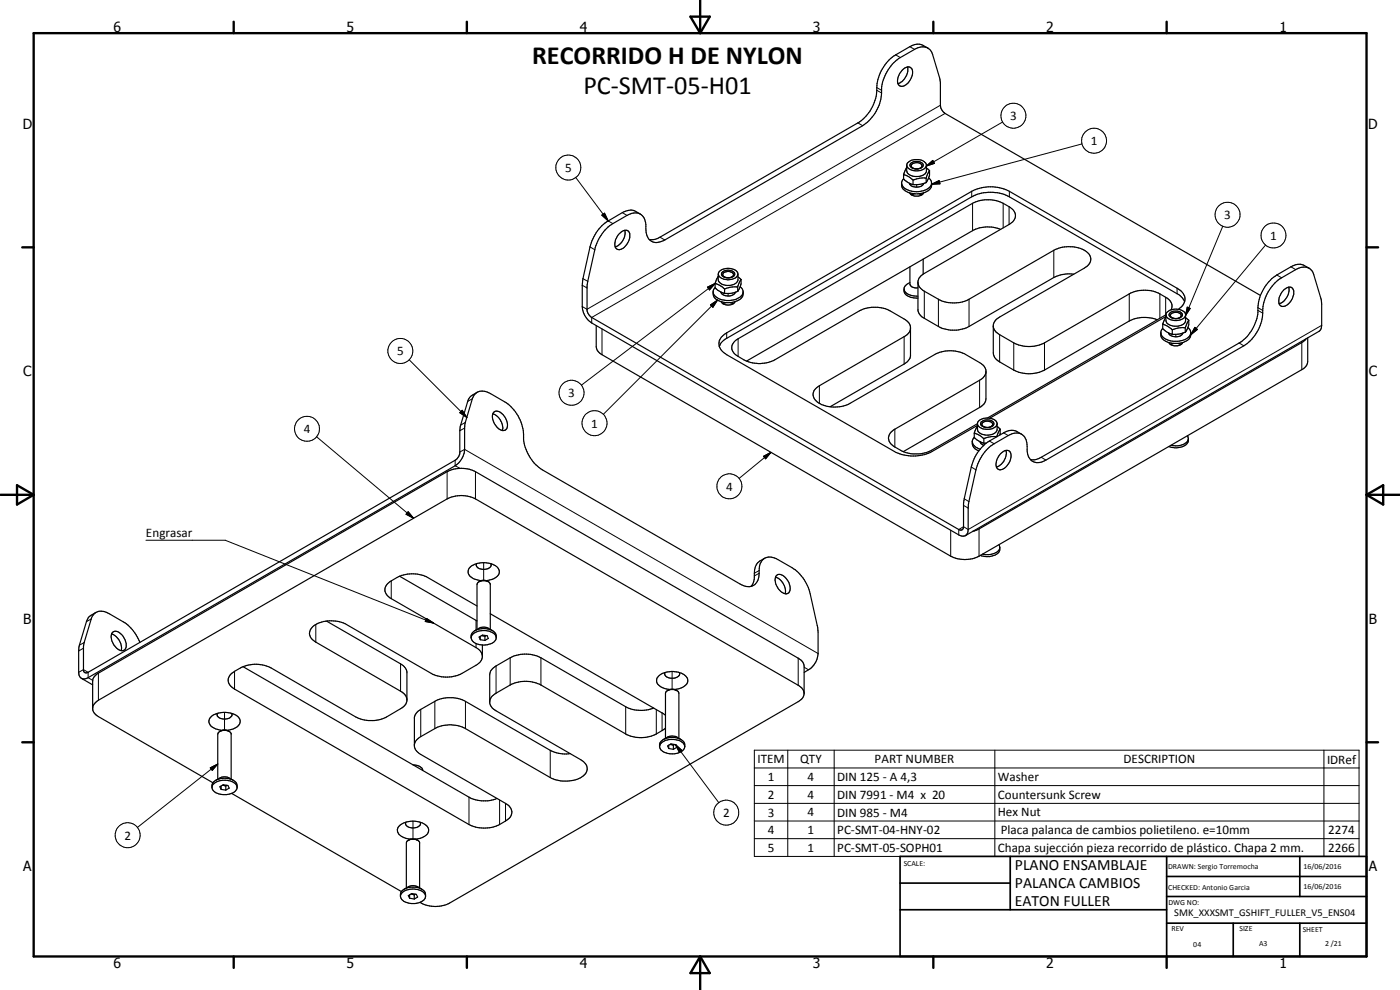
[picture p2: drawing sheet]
<svg xmlns="http://www.w3.org/2000/svg" width="420mm" height="297mm" viewBox="0 0 420 297" stroke-linecap="round" stroke-linejoin="round" font-family="sans-serif">
<defs><g id="words">
<g font-size="7.9">
<text x="159.7" y="19.3">RECORRIDO H DE NYLON</text>
<text x="175.1" y="28.3">PC-SMT-05-H01</text>
</g>
<g font-size="4.7">
<text x="304.6" y="261.1">PLANO ENSAMBLAJE</text>
<text x="304.6" y="266.5">PALANCA CAMBIOS</text>
<text x="304.6" y="271.9">EATON FULLER</text>
</g>
<g font-size="4.2">
<text x="34" y="9.6">6</text>
<text x="104" y="9.6">5</text>
<text x="174" y="9.6">4</text>
<text x="244" y="9.6">3</text>
<text x="314" y="9.6">2</text>
<text x="384" y="9.6">1</text>
<text x="6.8" y="38.7">D</text>
<text x="410.6" y="38.7">D</text>
<text x="7" y="112.9">C</text>
<text x="410.8" y="112.9">C</text>
<text x="7" y="187.1">B</text>
<text x="410.8" y="187.1">B</text>
<text x="7" y="261.4">A</text>
<text x="410.8" y="261.4">A</text>
<text x="34" y="290.4">6</text>
<text x="104" y="290.4">5</text>
<text x="174" y="290.4">4</text>
<text x="244" y="290.4">3</text>
<text x="314" y="290.4">2</text>
<text x="384" y="290.4">1</text>
</g>
<g font-size="3.9">
<text x="303.1" y="36">3</text>
<text x="327.4" y="43.5">1</text>
<text x="169.6" y="51.5">5</text>
<text x="367.4" y="65.7">3</text>
<text x="381.2" y="71.9">1</text>
<text x="119.2" y="106.6">5</text>
<text x="170.5" y="119.2">3</text>
<text x="91.2" y="130">4</text>
<text x="177.4" y="128.3">1</text>
<text x="217.9" y="147.2">4</text>
<text x="43.8" y="161">Engrasar</text>
<text x="227.3" y="229">ITEM</text>
<text x="240.1" y="229">QTY</text>
<text x="262.5" y="229">PART NUMBER</text>
<text x="337.2" y="229">DESCRIPTION</text>
<text x="398.3" y="229.1">IDRef</text>
<text x="230.4" y="234.3">1</text>
<text x="230.4" y="239.6">2</text>
<text x="242.4" y="234.3">4</text>
<text x="242.4" y="239.6">4</text>
<text x="251.3" y="234.3">DIN 125 - A 4,3</text>
<text x="251.3" y="239.6">DIN 7991 - M4 x 20</text>
<text x="299.5" y="234.4">Washer</text>
<text x="299.5" y="239.7">Countersunk Screw</text>
<text x="217" y="245.1">2</text>
<text x="230.4" y="245">3</text>
<text x="242.4" y="244.9">4</text>
<text x="251.3" y="245">DIN 985 - M4</text>
<text x="299.5" y="244.9">Hex Nut</text>
<text x="37.3" y="251.9">2</text>
<text x="230.4" y="250.2">4</text>
<text x="242.4" y="250.3">1</text>
<text x="251.3" y="250.3">PC-SMT-04-HNY-02</text>
<text x="300.3" y="250.4">Placa palanca de cambios polietileno. e=10mm</text>
<text x="398.6" y="250.3">2274</text>
<text x="230.4" y="255.6">5</text>
<text x="242.4" y="255.6">1</text>
<text x="251.3" y="255.6">PC-SMT-05-SOPH01</text>
<text x="299.5" y="255.7">Chapa sujección pieza recorrido de plástico. Chapa 2 mm.</text>
<text x="398.6" y="255.6">2266</text>
</g>
<text font-size="3.1" x="352.4" y="275">SMK_XXXSMT_GSHIFT_FULLER_V5_ENS04</text>
<g font-size="2.4">
<text x="271.2" y="259.7">SCALE:</text>
<text x="350.6" y="260.8">DRAWN: Sergio Torremocha</text>
<text x="391.2" y="260.6">16/06/2016</text>
<text x="350.6" y="267">CHECKED: Antonio Garcia</text>
<text x="391.2" y="266.7">16/06/2016</text>
<text x="350.6" y="271.4">DWG NO:</text>
<text x="351.6" y="279.3">REV</text>
<text x="372" y="279.4">SIZE</text>
<text x="391" y="279.6">SHEET</text>
<text x="358.1" y="284.1">04</text>
<text x="377.9" y="283.8">A3</text>
<text x="397.7" y="283.8">2 /21</text>
</g>
</g></defs>
<g fill="none" stroke="#000" stroke-width=".3">
<path d="M268.8 16.5l1.4 .8M273 14l1.5 .8M257.5 36.9l1.4 .8M263.1 26.3l1.5 .8M263.1 27.1l1.5 .8M282.2 31.6l-106 61.2-1.5-.8M283.6 34l-106 61.2v1.7M300.9 36.6l-22.9 13.2M172.8 53.3l9.7 13M275.1 55.4v.7M278 49.8l1.9-1.7 .5 .9zM279.6 55.3l2.2-1.1 .3 1z"/>
<path d="M291.6 57.4v1.7M302.9 57.4v1.7M324.7 43.2l-45.1 12.1M177.1 74.1l1.4 .8M180.6 64.6l.8-.6 1.1 2.3zM182.5 66.3l1.4 .8M186.8 63.8l1.4 .8M198.1 71.2l1.4 .8M291.9 61v8.2M301.1 61v7.4M302.8 62v5.4M316.3 75.1v8.2"/>
<path d="M367 67.9l-11.2 26.8M379.8 73.5l-22.4 27M174.7 85.6l1.5 .8M175 83.6l1.4 .8M180.7 98.7v7.7M212.3 86.1l2.3-1.1-1.7 2zM213.2 91.5l2.1-1.5-1.4 2.2zM214.6 85l-40.1 30.6M215.3 90l-34.3 34.3M218.1 99.9v1.6M218.5 88.1v.7M277.4 87.4v8.1"/>
<path d="M281.6 89.8v8.2M290.8 89.8v8.2M338.9 88.2v8.1M348.1 88.2v7.3M349.8 89.2v5.3M353.3 86.5v1.6M356.3 92.2l.9 .3-1.4 2.2zM358.6 98.2l.8 .6-2 1.7zM377.5 92.3l1.5 .8M377.5 93.1l1.5 .8M383.2 82.5l1.4 .9M387.4 80.1l1.5 .8"/>
<path d="M396.7 97.6l-106.1 61.3-1.4-.9-1.5 .9v1.6M122.8 107.9l17.3 17.4M141.8 119.6l-1.4 .8M221.5 101.6v5.3M245.9 115.7v5.3M271.3 101v8.2M294 114.1v8.2M300 100.4v8.2M304.2 102.9v8.1M313.5 102.9v8.1M352.9 100.3v.7M371.9 102.9l1.4 .9"/>
<path d="M390.7 102.8v8.1M95 131.1l29.1 24.4M136.6 138.1v1.6l1.4 .8M138 135.6l1.4-.8 106.1 61.3M138 123.8l.7-.7 1.4 2.2zM138.7 123.1l1.4 2.2-2.1-1.5zM139.4 128.4l-1.4 .8M139.6 126.7l-1.4 .9M229.1 136.9l2.3-1.2-1.6 2zM231.4 135.7l-9.6 7.9M268.6 128.8v5.3M296.9 132.3l1.5 .8"/>
<path d="M301.2 129.9l1.4 .8M312.5 137.2l1.4 .8M122.5 153.5l1.6 2-2.2-1.2zM134.2 141.5v8.2M142.7 141.5v8.2M285.3 159.1v7.8M289.2 151.6l1.4 .8M289.4 149.6l1.4 .9M291.5 140.1l1.4 .9M293.8 158.7v8.2M43.8 162.1h23.8l62.5 24.8M117.4 174.3v5.3"/>
<path d="M145.1 168.8v5.3M227.8 171.2l-1.4 .8M227.8 172l-1.4 .8M25 194.5l-1.4 .8M25.3 192.8l-1.5 .8M27.4 185.7l-1.5 .8M94.8 187.4v5.3M120.2 199.2v8.2M128 185.5l2.1 1.4-2.5-.4zM142.9 186.1v2.9M142.9 193.1v1.2M148.9 199.8v8.2"/>
<path d="M153.1 197.4v8.1M162.3 197.4v8.1M239.6 197.5v8.1M23.6 201.7l1.4-.8 1.4 .8v1.6l1.4 .8M29.5 202v8.1M67.4 213.7v5.3M70.4 201.4v5.4M126.3 212.9v8.1M130.5 210.4v8.2M139.7 210.4v8.2M187.8 212v8.2M197 212.9v7.3"/>
<path d="M198.7 213.9v5.3M201.7 201.5v5.3M241.3 200.2l1.3 .8M63.1 230.4l2.3-1.2-1.7 1.9zM65.4 229.2l-24.2 19.1M140.7 239.2v8.2M165.1 225.1v8.2M202.8 223.4l1.8 1.7-.7 .6zM202.8 223.4l12.9 17.4M226.4 225.1h181.5v31.9h-181.5zM226.4 230.4h181.5M226.4 235.7h181.5"/>
<path d="M236.4 225.1v31.9M250.3 225.1v31.9M298.6 225.1v31.9M397.3 225.1v31.9M123.9 246.4v5.3M149.9 240v7.4M151.7 241v5.3M226.4 241h181.5M226.4 246.3h181.5M226.4 251.6h181.5"/>
<circle cx="304.2" cy="34.7" r="3.8"/>
<circle cx="170.6" cy="50.3" r="3.8"/>
<circle cx="328.3" cy="42.2" r="3.8"/>
<circle cx="368.4" cy="64.4" r="3.8"/>
<circle cx="382.2" cy="70.6" r="3.7"/>
<circle cx="120.1" cy="105.3" r="3.8"/>
<circle cx="171.5" cy="117.9" r="3.8"/>
<circle cx="92.2" cy="128.6" r="3.8"/>
<circle cx="178.4" cy="127" r="3.7"/>
<circle cx="218.9" cy="145.9" r="3.8"/>
<circle cx="38.3" cy="250.6" r="3.8"/>
<circle cx="218" cy="243.8" r="3.8"/>
</g>
<g fill="none" stroke="#000" stroke-width=".35">
<path d="M278.4 14.4l.6 .5 .7 1 2.3 7.6 .2 1.2 .1 7.5 .4 .9 .9 .9 94.7 54.6M278.4 14.4a4 4 0 0 0-3.9 .4l-4.3 2.5a12.6 12.6 0 0 0-5.7 11.2 12.6 12.6 0 0 1-5.6 9.2l-59.4 34.3a3.7 3.7 0 0 1-4.7-.1M278.5 14.4l-1.4-.8a3.9 3.9 0 0 0-4.1 .4l-4.2 2.5a12.8 12.8 0 0 0-5.8 11.7 12.7 12.7 0 0 1-5.5 8.7l-59.4 34.3-1.5 .6-1.8 .1M270.7 21.1a1.76 1.76 0 0 1 3.1-.2 4.4 4.4 0 0 1-3.3 5 2 2 0 0 1-.9-3zM272.4 20.1a4.5 4.5 0 0 1-2.9 5M271.2 53.6a2.57 2.57 0 0 0 1.6 4.2 5.8 5.8 0 0 0 6.7-1.6l.1-1.3M271.2 52.4l1.4 .6 1.4 1M271.2 52.4v1.3l1.4 1.1 1.4 .6M272.1 50.2l-.9 2.2M272.1 49.7a3.6 3.6 0 0 0 5.1 1.1l.8-1.1M272.3 48.9l.7-.5a4.4 4.4 0 0 1 3.8-.2l1.1 1 .1 2.3a3.7 3.7 0 0 1-5.8 .2l-.1-2.3zM273 55v.2"/>
<path d="M273 57.9l.5 .5M273 55.2a2.78 2.78 0 0 0 4.1 0M273.1 55.1l-.1 .1M273.3 49.1l.9-.6 1.4-.1a1.31 1.31 0 0 1 1.4 1.5 2.52 2.52 0 0 1-3.9-.2zM273.7 49.3a2.18 2.18 0 0 1 3 .3 1.41 1.41 0 0 1-2.2 1 .85 .85 0 0 1-.8-.4 .85 .85 0 0 1 0-.9zM274 54v1.4M274.5 58.1l-1 .4M275.7 58.1l.9 .4M277.1 55.1v.1M277.1 57.9a2.36 2.36 0 0 1-3.1 .8l-.5-.3M277.2 55l-.1 .2M277.9 53.5a7.5 7.5 0 0 0-3.9 .5"/>
<path d="M277.9 54.8a8.2 8.2 0 0 1-3.9 .6M277.9 53.5v1.3M278 50.4l1 .8M278.7 53.3a1.98 1.98 0 0 1 .8 2.1 1.98 1.98 0 0 1-1.5 1.5 6 6 0 0 1-7.2-1.2l-.2-.6M278.7 53.3l-.8 1.5M279 51.2l-1.1 2.3M279 51.2v1.3l-.3 .8M185.9 70.1a1.86 1.86 0 0 1 2.9-.5 4.2 4.2 0 0 1-3.2 5.3 2.15 2.15 0 0 1-.7-3.4zM187.5 69.1a4.5 4.5 0 0 1-2.9 5M192.2 64.3a4.1 4.1 0 0 1 1.6 4.4 4.6 4.6 0 0 0 1 3.2M192.2 64.3a3.9 3.9 0 0 0-4 .3l-4.3 2.5a13 13 0 0 0-5.4 7.8l-2.3 11v7.2l.3 .9 .8 1.1 110.4 63.8a.89 .89 0 0 0 1 .1 .89 .89 0 0 0 .5-1v-7.3l2.3-10.6a13.1 13.1 0 0 1 4.4-7.1M192.2 64.3a4.1 4.1 0 0 0-4.9-.8l-4.8 2.8a12.3 12.3 0 0 0-5.4 7.8l-2.2 10-.2 7.9a6.3 6.3 0 0 0 2.9 4.9l110.1 63.6a1.71 1.71 0 0 0 2 .2 1.71 1.71 0 0 0 .9-1.8v-7.4l2.3-10.5a12.9 12.9 0 0 1 5.5-7.9l4.2-2.4a4.1 4.1 0 0 1 4-.4"/>
<path d="M277.1 77.7v4.5M300.3 68.8a9.9 9.9 0 0 0-8.4 .4l-67.8 39.1M178.9 97.7v6.3a3 3 0 0 0 1.8 2.4l104.6 60.5a9.6 9.6 0 0 0 8.5 0l96.9-56a2.95 2.95 0 0 0 1.8-2.4v-7.1M214.6 86.3a2.54 2.54 0 0 0 1.7 4.2 6.7 6.7 0 0 0 6-.8l.6-.9 .1-1.3M214.6 85l1.5 .6 1.4 1.1M214.6 85v1.4l1.8 1.2M215.5 82.9l-.9 2.1M216.4 87.6a2.66 2.66 0 0 0 4.2 .3M216.4 87.6l1.1 .5M216.4 90.6a2.69 2.69 0 0 0 4.2 0M216.6 87.8l-.2 .1M216.7 81.7a2.54 2.54 0 0 1 3.8 .4 1.39 1.39 0 0 1-1.5 1.3h-1a1.15 1.15 0 0 1-1.2-.4 1.15 1.15 0 0 1-.1-1.3z"/>
<path d="M217.1 82a2.11 2.11 0 0 1 3 .3 1.81 1.81 0 0 1-3.2 .3zM217.5 86.7v1.4M217.9 90.8l-1 .3M219.1 90.8l1 .3M220.5 87.8l.1 .1M220.7 87.7l-.1 .2M221.4 86.1a7.9 7.9 0 0 0-3.9 .6M221.4 86.1v1.3M221.4 87.4l-2 .6-1.9 .1M221.5 83.1l.9 .8M221.5 82.2v1.7a3.3 3.3 0 0 1-4.6 1.5l-1.2-1-.1-2.3a3.6 3.6 0 0 1 5.3-.9 1.43 1.43 0 0 1 .4 1.6 1.43 1.43 0 0 1-1.4 .9 3.8 3.8 0 0 1-4.3-1.1v-.3M222.2 86a1.83 1.83 0 0 1 0 3.1 6.2 6.2 0 0 1-8-.8l-.2-.6"/>
<path d="M222.4 83.9l-1 2.2M222.4 83.9v1.3l-1 2.2M271.3 86.7a2.29 2.29 0 0 0 2 2.5l2.2 .3M273.1 80.1v5.2a1.88 1.88 0 0 0 2.4 1.1M273.1 84.8l-.7 .3a1.71 1.71 0 0 0-1 1.9 1.71 1.71 0 0 0 1.5 1.4l2.6 .5M273.3 98.6a3.2 3.2 0 0 1-2 2.4l-25.4 14.7a2.76 2.76 0 0 0-1.9 2.5 2.76 2.76 0 0 0 1.7 2.7 10.1 10.1 0 0 0 9.4 .1l25.5-14.7a10.1 10.1 0 0 1 9.2 0l4.2 2.5a3.2 3.2 0 0 1 1.9 2.5v8.3a3.1 3.1 0 0 1-1.9 2.7l-22.9 13.2M275.5 84.9l.3 1 1.2 1.2 4.6 2.7a10.1 10.1 0 0 0 9.2 0l25.5-14.7a9.4 9.4 0 0 1 10.4 1 2.72 2.72 0 0 1-1.3 4.3l-26.5 15.5-.8 1.7v8.3a3.1 3.1 0 0 0 1.9 2.7l4.2 2.4a10.2 10.2 0 0 0 9.3 0l25.4-14.7a10.4 10.4 0 0 1 8.4-.3M322.3 82.3a10.6 10.6 0 0 0-6 1l-25.5 14.7a9.8 9.8 0 0 1-9.2 0l-4.2-2.5a3.5 3.5 0 0 1-1.9-2.3v-8.7a3.4 3.4 0 0 1 1.9-2.5l25.4-14.6a2.82 2.82 0 0 0 2-2.7 2.82 2.82 0 0 0-2-2.7 10.5 10.5 0 0 0-10.9-1l-70.4 40.6a2.79 2.79 0 0 0-1.9 2.7 2.79 2.79 0 0 0 1.9 2.6l1.8 1.1a10.1 10.1 0 0 0 9.2 0l25.4-14.7a10.2 10.2 0 0 1 9.2 0l4.7 2.7 .9 .9 .4 .6 .2 9.3-.2 .7-1 1.2-.8 .5-22.2 12.8M348.9 97.3l1.5 .6 1.4 1M348.9 97.3v1.3a5.8 5.8 0 0 0 2.9 1.7M349.9 95l-52.9 30.5M349.9 94.5l-53.6 30.9"/>
<path d="M349.9 94.6a3.4 3.4 0 0 0 4.4 1.4l.9-.5 .6-.9M349.9 95.2l-1 2.1M350.1 93.9a3.9 3.9 0 0 1 5.7 .2v2.3a3.7 3.7 0 0 1-5.8 .2l-.1-2.2zM350.7 99.9a2.64 2.64 0 0 0 4.2 .2M350.9 100l-.1 .1M351.1 94l.9-.6 1.4-.1a1.1 1.1 0 0 1 1.2 .5 1.1 1.1 0 0 1-.1 1.3 2.53 2.53 0 0 1-3.7-.5zM351.4 94.2a1.97 1.97 0 0 1 3.1 .5 1.85 1.85 0 0 1-3.3-.2zM351.5 93a2.79 2.79 0 0 0-1.7-3.8l-1.7-1a10.1 10.1 0 0 0-9.2 0l-25.4 14.7a10.2 10.2 0 0 1-9.3 0l-4.2-2.5a3.4 3.4 0 0 1-1.9-2.4M351.8 98.9v1.4M353.6 92.8a3.4 3.4 0 0 0 2-3.3 3.4 3.4 0 0 0-2.3-3l-50.4-29.1a12.5 12.5 0 0 0-11.3 0l-73.5 42.5a3.7 3.7 0 0 0-2.3 4M354.9 100v.1M355 99.9l-.1 .2"/>
<path d="M355.5 90.6l-.1-.4a4.7 4.7 0 0 0-2.1-2.1l-50.4-29a12.3 12.3 0 0 0-11.3 0l-74 42.7-1.1 1-.6 1.1M355.7 98.3a7.8 7.8 0 0 0-3.9 .6M355.7 99.7l-.3 .1a7.3 7.3 0 0 1-3.6 .5M355.7 98.3v1.4M355.8 95.3l1 .8M356.5 98.3a2.54 2.54 0 0 1 .8 2.6 2.54 2.54 0 0 1-2.2 1.8 6 6 0 0 1-6.5-1.4l-.2-.5a2.37 2.37 0 0 1 .5-2.3M356.8 96.1l-1.1 2.2M356.8 96.1v1.4l-1.1 2.2M357.4 99.9a3.9 3.9 0 0 1-4 2.5 4.4 4.4 0 0 1-5-2.4M385.4 86.9a1.61 1.61 0 0 1 2.7 .1 4.1 4.1 0 0 1-3.3 4.9l-.4-.1a3.2 3.2 0 0 1 .4-4.3zM386.7 86.1a4.4 4.4 0 0 1-2.8 5M392.9 80.5l-1.5-.8a3.9 3.9 0 0 0-4 .4l-4.2 2.4a13 13 0 0 0-5.7 11.8 12.6 12.6 0 0 1-5.6 8.6l-59.4 34.3-2 .8-1.2-.1"/>
<path d="M143.2 117.7l-2 1.3-.7 1.1-2.4 7.8-.1 8a3.3 3.3 0 0 1-1.4 2.2l-110.2 63.6-.7 .2-.4-.1-.3-.6 .1-7.6 2.3-7.9a3.3 3.3 0 0 1 5.4-1.6l4.2 2.5a12.3 12.3 0 0 1 5 6.1M215.8 103.9l1 1.6 1.3 .9 50.3 29.1a12.3 12.3 0 0 0 11.3 0l13.7-7.9M295.9 111.6a3.4 3.4 0 0 1-1.9 2.5l-25.4 14.7a2.82 2.82 0 0 0-2 2.6 2.82 2.82 0 0 0 2 2.7 10.5 10.5 0 0 0 10.9 1l13.9-8M350.8 102.8l.6 .7 1 .3 1.6-.2 .9-.8M352.2 103l-.9 .4M353.5 103l.9 .4M392 101.6l-1.3 1.2-96.9 55.9-1.9 .7M147.9 124.2a4.6 4.6 0 0 1 2.9 5M148.2 123.7a1.87 1.87 0 0 1 2.7 .7 3.5 3.5 0 0 1 .8 4.6 3.1 3.1 0 0 1-3.5-2.3 2.88 2.88 0 0 1 0-3zM291.8 132.6a3 3 0 0 0 2.4 2.1M292.4 131.2a2.47 2.47 0 0 0 1.4 4.1M292.4 130l1.8 .7 1.1 .9"/>
<path d="M292.4 130v1.3l1.4 1.1 1.5 .6M293.4 127.8l-1 2.2M293.4 127.3a3.4 3.4 0 0 0 4.3 1.4l1.2-.8 .3-.6M293.7 126.3a4.1 4.1 0 0 1 5.4 .2l.1 2.6a3.7 3.7 0 0 1-5.8 .2v-2.3zM294.2 132.5l.3 .6 .8 .5M294.3 132.6l-.1 .2M294.5 126.6a2.53 2.53 0 0 1 3.8 .4 1.38 1.38 0 0 1-1.5 1.3h-1a1.26 1.26 0 0 1-1.3-1.7zM294.9 126.9a1.98 1.98 0 0 1 3 .4 1.82 1.82 0 0 1-1.7 1 1.82 1.82 0 0 1-1.5-1.1zM295.3 133h.6M295.3 131.6v1.4M299.2 131h-1.6l-2.3 .6M299.2 131v.1"/>
<path d="M299.2 128l1 .8M300.2 128.8l-1 2.2M300.2 128.8l-.2 1.7M300.3 136.1a1.86 1.86 0 0 1 2.9-.4 4.1 4.1 0 0 1-3.2 5.3 2.08 2.08 0 0 1-.8-3zM301.9 135.1a4.6 4.6 0 0 1-2.9 5M306.6 130.3a4 4 0 0 1 1.7 3.7 4.8 4.8 0 0 0 1 3.9M306.6 130.3a4.6 4.6 0 0 0-2.6-1.2l-1.4 .1-.9 .4-5.8 3.4M309.3 137.9a3.5 3.5 0 0 0 4.6 .1l59.4-34.2a12.9 12.9 0 0 0 5.7-11.9 12.5 12.5 0 0 1 5.6-8.5l4.3-2.5a3.3 3.3 0 0 1 5.4 1.5l2.3 7.9 .1 7.3-.2 1-.5 .7-106.2 61.4M356.4 130.8l.2 .8M356.6 131.6a2.78 2.78 0 0 1-3.1 2.7l-.9 .1-1.8-.4M356.6 131.6a3.4 3.4 0 0 1-3.8 2.2l-1.4-.2M119.9 172.9l23.3 13.4"/>
<path d="M143 169.1a1.33 1.33 0 0 0 1.5 1.7 2.12 2.12 0 0 0 2.9-1.5l-.1-.2M143.8 174.5a2.36 2.36 0 0 1 3.3 .7v13.6M144.4 174.2a3.9 3.9 0 0 1-3.9-2.5 2.9 2.9 0 0 1 2.8-2.7 5.8 5.8 0 0 1 6.4 1.8 2.1 2.1 0 0 1-1.5 2.8l-2.3 .6M146.5 174.5a2.29 2.29 0 0 0-3.3 .9v13.4M225.4 175.9h-1.8l-1.4-.6-59.4-34.3a12.8 12.8 0 0 1-5.8-11.8 12.8 12.8 0 0 0-5.5-8.6l-4.3-2.5a3.4 3.4 0 0 0-5.4 1.5l-2.3 8-.1 7.2a6.3 6.3 0 0 1-2.8 4.9l-110.2 63.6a1.73 1.73 0 0 1-1.9 .2 1.73 1.73 0 0 1-.9-1.8v-6.4l.2-1.7 2.1-7.1 .6-1.2 2.3-1.5M229.5 167.5a3.9 3.9 0 0 1 4 .4l4.2 2.4a12.5 12.5 0 0 1 5.5 7.9l2.2 10 .1 7.9a6.1 6.1 0 0 1-2.9 4.9l-1.3 .8M229.5 167.5a4.4 4.4 0 0 0-1.7 4.5 3.5 3.5 0 0 1-2.4 3.9M229.5 167.5a4.3 4.3 0 0 0-3.1 4.5l-.2 2.4-.8 1.5M232.7 173.2a4.5 4.5 0 0 1 2.9 4.9M233 172.7a2.37 2.37 0 0 1 3.3 1.3 3.2 3.2 0 0 1 .2 4 2.49 2.49 0 0 1-3-1.6 3.2 3.2 0 0 1-.5-3.7zM299.8 163.4a2.24 2.24 0 0 1-2 3.4l-1.8 .2-1.8-.4M300 164.5a4.3 4.3 0 0 1-5.2 1.7"/>
<path d="M33.5 190.2a4.4 4.4 0 0 1 2.9 5M33.6 189.9a1.54 1.54 0 0 1 2.3 0 4.1 4.1 0 0 1 1.6 5 1.86 1.86 0 0 1-2.8-.7 4 4 0 0 1-1.1-4.3zM98 186.4l22.2 12.8 1.5 1.4 .4 .9v8.7l-.3 1-1.2 1.2-5 2.9a10.2 10.2 0 0 1-8.8-.2l-25.4-14.7a10.1 10.1 0 0 0-9.2 0l-1.8 1a2.82 2.82 0 0 0-1.9 2.7 2.82 2.82 0 0 0 1.9 2.7l70.3 40.6a10.5 10.5 0 0 0 9.2 0l1.8-1.1a2.79 2.79 0 0 0 1.9-2.6 2.79 2.79 0 0 0-1.9-2.7l-25.4-14.6-1.6-1.5-.3-1v-8.7l.2-.7 .9-1.1 5-3a9.8 9.8 0 0 1 9.2 0l25.4 14.7a9.7 9.7 0 0 0 6 1M142.1 189.5a5 5 0 0 1 6.7 .7 2.3 2.3 0 0 1-2.2 3.1 4.3 4.3 0 0 1-5.1-1.5 1.92 1.92 0 0 1 .6-2.3zM142.5 189.2l1.3-.7a3.1 3.1 0 0 1 2.8 0l1.2 .7M143.2 181.8l-14.9-8.5a10.3 10.3 0 0 0-10.9 1 2.82 2.82 0 0 0-1.9 2.7 2.82 2.82 0 0 0 1.9 2.6l25.9 15 1.1 1.1 .4 1.1M144.1 191.9l-.3-.8 1-.6 1.4 .3 .3 .8-1 .6M144.1 190.9v1M144.1 191.9l1.4 .3M144.5 190.7l1 .2M144.8 193.5v3.6a3.4 3.4 0 0 1-1.9 2.5l-4.3 2.5a10.1 10.1 0 0 1-9.2 0l-25.4-14.7a9.4 9.4 0 0 0-10.5 1 2.64 2.64 0 0 0 1.3 4.3l25.8 14.9 1.2 1.2 .3 1M145.5 190.9v1.3"/>
<path d="M145.8 190.7l-.3 .2M147.1 184.1l52.6 30.5M148.9 191.1a4 4 0 0 0-4.8-1.8 3.1 3.1 0 0 0-2.7 2M24.5 203.5l3.3 2M27.8 212.6l.5 1.3 1.2 1.1 34.4 19.9M65.2 214a1.34 1.34 0 0 0 1.5 1.7 2.67 2.67 0 0 0 2.9-1.1l-.1-.6M66 219.5a2.43 2.43 0 0 1 2.8 0M66.7 219.1l-2-.4a2.19 2.19 0 0 1-1.4-3.6 6.6 6.6 0 0 1 8.4 .3 2.39 2.39 0 0 1-2.1 3.4l-1.5 .3M72.9 200l68.3 39.4a10.6 10.6 0 0 0 5.8 .8l2.2-.6M147 210.4a3.2 3.2 0 0 1 1.9-2.4l4.2-2.5a10.2 10.2 0 0 1 9.2 0l25.5 14.7a10.1 10.1 0 0 0 9.2 0l2.7-1.8M196.2 212.4a10.3 10.3 0 0 1-8.4-.4l-25.5-14.6a10.2 10.2 0 0 0-9.2 0l-4.9 2.9a2.68 2.68 0 0 0-1.2 2.2v8.3l.8 1.7 26.5 15.5a2.86 2.86 0 0 1 1.9 2.8 2.86 2.86 0 0 1-2.1 2.6 10.5 10.5 0 0 1-9-.1l-25.4-14.7a9.8 9.8 0 0 0-9.2 0l-4.7 2.7-1.1 1.2-.3 1M199.6 201.8a1.43 1.43 0 0 0 1.8 1.7 1.96 1.96 0 0 0 2.6-1.5l-.1-.2"/>
<path d="M200.3 207.2a2.49 2.49 0 0 1 2.8 0M201 206.9a4 4 0 0 1-3.9-2.5 2.96 2.96 0 0 1 2.8-2.7 6.1 6.1 0 0 1 6.4 1.8 2.28 2.28 0 0 1-1.9 2.9l-1.9 .5M241.3 208.1a3.1 3.1 0 0 0-1.7-2.5l-96.9-55.9a9.6 9.6 0 0 0-8.5 0l-104.7 60.4-1.2 1.1-.5 1.4M241.3 208.1v-8.2l-.2-1-.8-.9-97.6-56.5a9.6 9.6 0 0 0-8.5 0l-104.7 60.5a3 3 0 0 0-1.7 2.4v8.2M241.3 208.1a2.94 2.94 0 0 1-1.7 2.4l-104.7 60.5a9.2 9.2 0 0 1-8.8-.3M64.7 234.1l1.8-.9 .7-.1 1 .1 1.9 .9M65.4 233.8v-13.5a2.41 2.41 0 0 1 4-.2v13.7M66.4 236.9l-.4-.8 1-.6 1.4 .2 .4 .8-1 .6M66.4 235.8v1.1M66.4 236.9l1.4 .2M66.7 235.6l1.1 .2M67.8 235.8v1.3"/>
<path d="M68 235.6l-.2 .2M69.5 238l51 29.5M71.2 236.1a3.4 3.4 0 0 0-3.5-2 3.5 3.5 0 0 0-4.1 2.1 3 3 0 0 0 3.4 2.2 3.5 3.5 0 0 0 4.2-2.1 2.71 2.71 0 0 0-3.1-2.7 3.8 3.8 0 0 0-4.4 1.8l-.1 .9M123.9 229.5a2.71 2.71 0 0 1 3 1.7M197.9 224a2.46 2.46 0 0 1 2.7-2.6 4.8 4.8 0 0 1 4.8 1.5l.1 1.1M198.3 223.1a5.2 5.2 0 0 1 7 .2 1.71 1.71 0 0 1-1.3 2.4 4.9 4.9 0 0 1-5.9-1.2l-.2-.6zM199.1 221.9l1.2-.8a3.5 3.5 0 0 1 2.8 0l1.3 .8M199.7 221.5v-13.5a2.39 2.39 0 0 1 3.6-.7l.4 .7v13.5M200.7 224.6l-.3-.8 1-.6 1.4 .2 .3 .8-1 .6M200.7 223.6v1M200.7 224.6l1.4 .2M201.1 223.4l1 .2"/>
<path d="M202.1 223.6v1.2M202.4 223.4l-.3 .2M121.8 246.7a1.44 1.44 0 0 0 1.8 1.7 2.44 2.44 0 0 0 2.6-1.1l-.1-.6M122.5 252.1a2.49 2.49 0 0 1 2.9 0M123.2 251.8a3.6 3.6 0 0 1-4-2.8 3.9 3.9 0 0 1 3.9-2.6 5.1 5.1 0 0 1 5.5 2.3 2.36 2.36 0 0 1-2 2.6l-1.9 .5M121.3 266.8l1.2-.7a3.1 3.1 0 0 1 2.9 0l1.2 .7M122 266.4v-13.5a2.37 2.37 0 0 1 3.8-.4l.1 13.9M122.9 269.5l-.4-.8 1.1-.6 1.4 .3 .3 .8-1 .5M122.9 268.5v1M122.9 269.5l1.4 .2M123.3 268.3l1 .2M124.3 268.5v1.2"/>
<path d="M124.6 268.3l-.3 .2M127.7 268.7a4.2 4.2 0 0 0-5.2-1.7 2.21 2.21 0 0 0-2.2 2.4 4.5 4.5 0 0 0 5.6 1.4 2.24 2.24 0 0 0 1.8-2.4 2.24 2.24 0 0 0-2.2-2 5.7 5.7 0 0 0-4.3 .5l-.9 .9-.1 1.1"/>
</g>
<g fill="none" stroke="#000" stroke-width=".71">
<path d="M10.1 9.9h400v277.1h-400zM70.1 6.5v3.4M140.1 6.5v3.4M207.2 5h5.8l-2.9 4.9zM210.1 0v9.9M280.1 6.5v3.4M350.1 6.5v3.4M6.7 74.2h3.4M410.1 74.2h3.5M.1 148.5h10M5.1 145.6l5 2.9-5 2.9zM410.1 148.5h10"/>
<path d="M410.1 148.5l5-2.9v5.8zM6.7 222.7h3.4M410.1 222.7h3.5M70.1 287v3.4M140.1 287v3.4M210.1 287v10M210.1 287l2.9 5h-5.8zM280.1 287v3.4M350.1 287v3.4"/>
</g>
<path d="M270.1 257h140v30h-140zM303.2 257v16M350.1 257v30M390.1 257v12M270.1 265h33.1M270.1 273h80M350.1 277h60M350.1 269h60M350.1 263h60M370.1 277v10M390.1 277v10" fill="none" stroke="#000" stroke-width=".51"/>
<g fill="#000">
<path d="M278 49.8l1.9-1.7 .5 .9zM279.6 55.3l2.2-1.1 .3 1zM180.6 64.6l.8-.6 1.1 2.3zM212.3 86.1l2.3-1.1-1.7 2zM213.2 91.5l2.1-1.5-1.4 2.2zM356.3 92.2l.9 .3-1.4 2.2zM358.6 98.2l.8 .6-2 1.7zM138.7 123.1l1.4 2.2-2.1-1.5zM229.1 136.9l2.3-1.2-1.6 2zM122.5 153.5l1.6 2-2.2-1.2zM128 185.5l2.1 1.4-2.5-.4zM63.1 230.4l2.3-1.2-1.7 1.9z"/>
<path d="M202.8 223.4l1.8 1.7-.7 .6z"/>
</g>
<use href="#words"/>
</svg>
